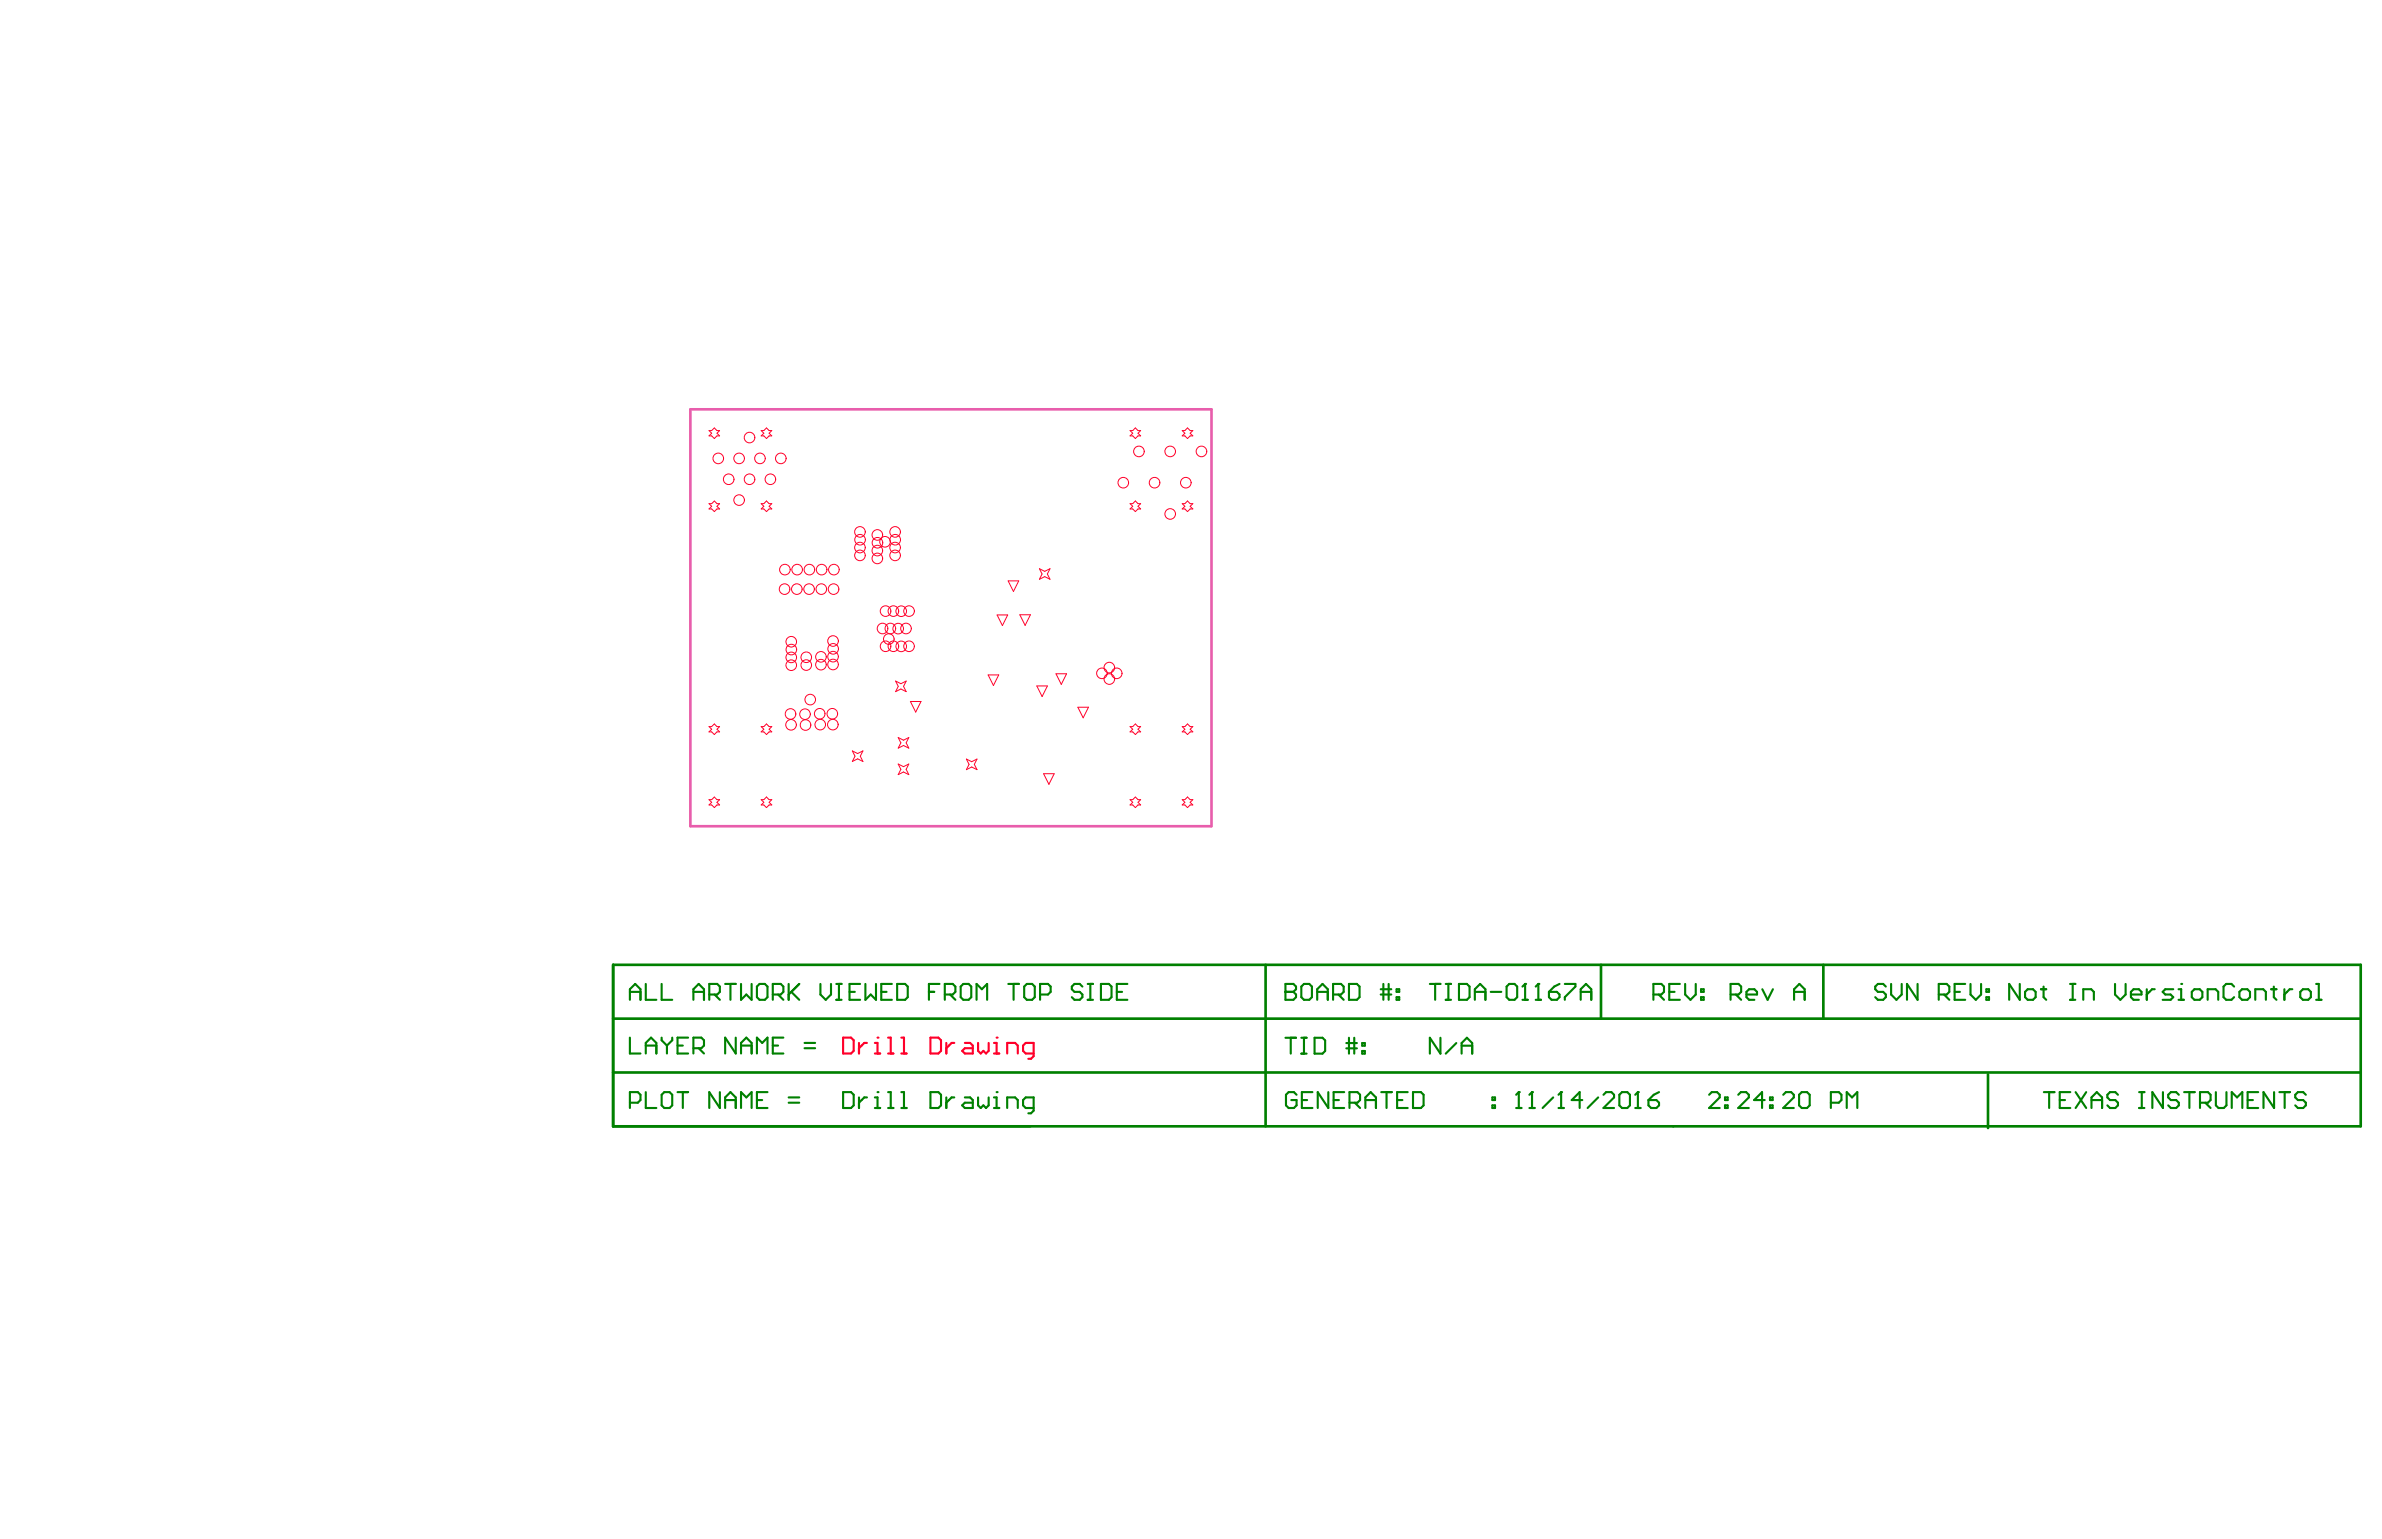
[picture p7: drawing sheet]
<svg xmlns="http://www.w3.org/2000/svg" width="432mm" height="279mm" viewBox="0 0 432 279" stroke-linecap="round" stroke-linejoin="round" font-family="sans-serif">
<path d="M125.1 74.2h94.5v75.6h-94.5z" fill="none" stroke="#e85dac" stroke-width=".48"/>
<path d="M111.1 174.9v29.3h316.8v-29.3h-316.7v29.3M229.4 174.9v29.3M290.2 174.9v9.8M330.5 174.9v9.8M111.1 194.5h316.7M111.1 184.7h316.8M360.4 194.8v9.7" fill="none" stroke="#008000" stroke-width=".48"/>
<g fill="none" stroke="#008000" stroke-width=".38">
<path d="M366.1 178.4v2.9l-1.9-2.9v2.9M367.6 179.4h.9l.5 .4v1l-.5 .5h-.9l-.5-.5v-1zM370 179.4h.9M370.5 178.9v1.9l.4 .5M375.3 178.4h.9M375.7 178.4v2.9M383.4 178.4v1.9l1 1 .9-1v-1.9M389.2 179.4v1.9M390.6 179.4h-.5l-.9 .9M394 179.4h-1.5l-.5 .4 .5 .5h1l.5 .5-.5 .5h-1.5M394.9 179.4h.5v1.9M375.3 181.3h.9"/>
<path d="M377.6 181.3v-1.9h1.5l.5 .4v1.5M386.3 180.3h1.9v-.5l-.5-.4h-.9l-.5 .4v1l.5 .5h.9M394.9 181.3h1"/>
</g>
<circle cx="395.4" cy="178.4" r=".19" fill="#008000"/>
<g fill="none" stroke="#008000" stroke-width=".38">
<path d="M233 178.4v2.9h1.5l.4-.5v-.5l-.4-.5h-1.5M397.8 179.4h1l.4 .4v1l-.4 .5h-1l-.5-.5v-1zM405 178.9l-.5-.5h-.9l-.5 .5v1.9l.5 .5h.9l.5-.5M406.4 179.4h1l.5 .4v1l-.5 .5h-1l-.4-.5v-1zM411.7 179.4h1M412.2 178.9v1.9l.5 .5M414.1 179.4v1.9M415.5 179.4h-.4l-1 .9M417.5 179.4h.9l.5 .4v1l-.5 .5h-.9l-.5-.5v-1zM419.9 178.4h.4v2.9M114.2 199.9h1.4l.5-.4v-1l-.5-.5h-1.4v2.9M117.1 198v2.9h1.9"/>
<path d="M119.9 198.5l.5-.5h1l.5 .5v1.9l-.5 .5h-1l-.5-.5zM122.8 198h1.9M123.8 198v2.9M130.5 198v2.9l-1.9-2.9v2.9M131.5 199.5h1.9M137.2 199.5h1M139.1 198h-1.9v2.9h1.9M143 199.9h1.9M143 199h1.9M235 198.5l-.4-.5h-1l-.5 .5v1.9l.5 .5h1l.4-.5v-.9h-.9M236 199.5h1M237.9 198h-1.9v2.9h1.9"/>
<path d="M240.8 198v2.9l-1.9-2.9v2.9M241.8 199.5h.9M243.7 198h-1.9v2.9h1.9M244.6 199.9h1.5l.4-.4v-1l-.4-.5h-1.5v2.9M245.6 199.9l.9 1M247.5 199.5h1.9M250.4 198h1.9M251.3 198v2.9M253.3 199.5h.9M255.2 198h-1.9v2.9h1.9M256.1 198h1.5l.5 .5v1.9l-.5 .5h-1.5zM270.5 199h.5v.5h-.5z"/>
<path d="M400.2 181.3v-1.9h1.4l.5 .4v1.5M408.8 181.3v-1.9h1.5l.4 .4v1.5M419.9 181.3h.9M131.5 200.9v-1.9l.9-1 1 1v1.9M134.3 200.9v-2.9l1 1 1-1v2.9M247.5 200.9v-1.9l1-1 .9 1v1.9M270.5 200.4h.5v.5h-.5z"/>
</g>
<circle cx="233" cy="179.8" r=".19" fill="#008000"/>
<g fill="none" stroke="#008000" stroke-width=".38">
<path d="M233 178.4h1.5l.4 .5v.5l-.4 .4h-1.5M235.9 178.9l.5-.5h.9l.5 .5v1.9l-.5 .5h-.9l-.5-.5zM238.8 179.8h1.9M244.5 178.4h1.5l.5 .5v1.9l-.5 .5h-1.5zM250.3 179.4h1.9M250.8 178.4v2.9M251.7 178.4v2.9M253.2 179.4h.4v.4h-.4zM302.6 179.8h1M304.5 178.4h-1.9v2.9h1.9M305.5 178.4v1.9l.9 1 1-1v-1.9M308.4 179.4h.4v.4h-.4z"/>
<path d="M319.5 179.4l.9 1.9 1-1.9M325.2 179.8h1.9M114.2 188.1v2.9h1.9M117.1 191v-1.9l.9-1 1 1v1.9M117.1 189.6h1.9M119.9 188.1v.5l1 1M120.9 189.6v1.4M121.9 188.1v.5l-1 1M122.8 189.6h1M124.7 188.1h-1.9v2.9h1.9M125.7 190.1h1.4l.5-.5v-1l-.5-.5h-1.4v2.9M126.7 190.1l.9 .9"/>
<path d="M133.4 188.1v2.9l-1.9-2.9v2.9M134.3 189.6h2M134.3 191v-1.9l1-1 1 1v1.9M137.2 191v-2.9l1 1 .9-1v2.9M140.1 189.6h.9M142 188.1h-1.9v2.9h1.9M145.8 190.1h2M145.8 189.1h2M152.8 198h1.5l.5 .5v1.9l-.5 .5h-1.5zM155.7 199v1.9M157.2 199h-.5l-1 .9M158.6 199h.5v1.9"/>
<path d="M233 188.2h1.9M234 188.2v2.8M235.9 188.2h1M235.9 191h1M236.4 188.2v2.8M238.3 188.2h1.4l.5 .4v2l-.5 .4h-1.4zM238.8 181.3v-1.9l.9-1 1 1v1.9M241.7 180.3h1.4l.5-.5v-.9l-.5-.5h-1.4v2.9M242.6 180.3l1 1M244.1 190.1h1.9M244.1 189.1h1.9M244.5 188.2v2.8"/>
<path d="M245.5 188.2v2.8M246.9 189.1h.5v.5h-.5zM246.9 190.6h.5v.4h-.5zM250.3 180.3h1.9M253.2 180.8h.4v.5h-.4zM261.1 188.2v2.8l-1.9-2.8v2.8M264 189.1l-1.9 1.9M265 189.6h1.9M265 191v-1.9l.9-.9 1 .9v1.9M299.7 180.3h1.5l.4-.5v-.9l-.4-.5h-1.5v2.9M300.7 180.3l.9 1M308.4 180.8h.4v.5h-.4z"/>
<path d="M309.8 198.5l.5-.5h1l.4 .5v.5l-1.9 1.9h1.9M312.7 199h.5v.5h-.5zM313.7 180.3h1.4l.5-.5v-.9l-.5-.5h-1.4v2.9M314.7 180.3l.9 1M315.1 198.5l.5-.5h.9l.5 .5v.5l-1.9 1.9h1.9M316.6 180.3h1.9v-.5l-.5-.4h-.9l-.5 .4v1l.5 .5h.9M319.9 199.5h-1.9l1.4-1.5v2.9M320.9 199h.4v.5h-.4zM323.3 198.5l.4-.5h1l.5 .5v.5l-1.9 1.9h1.9M325.2 181.3v-1.9l1-1 .9 1v1.9M326.1 198.5l.5-.5h1l.5 .5v1.9l-.5 .5h-1l-.5-.5zM331.9 199.9h1.4l.5-.4v-1l-.5-.5h-1.4v2.9"/>
<path d="M158.6 200.9h1M312.7 200.4h.5v.5h-.5zM320.9 200.4h.4v.5h-.4zM334.8 200.9v-2.9l.9 1 1-1v2.9"/>
</g>
<circle cx="159.1" cy="198" r=".19" fill="#008000"/>
<path d="M161 198h.5v2.9M163.4 198h.5v2.9M168.7 198h1.4l.5 .5v1.9l-.5 .5h-1.4zM171.5 199v1.9M173 199h-.5l-1 .9M174.9 199h1l.4 .5v1.4h-1.4l-.5-.5 .5-.5h1.4M177.3 199v1.4l.5 .5 .5-.5 .4 .5 .5-.5v-1.4M180.2 199h.5v1.9M161 200.9h1M163.4 200.9h.9M180.2 200.9h.9" fill="none" stroke="#008000" stroke-width=".38"/>
<circle cx="180.7" cy="198" r=".19" fill="#008000"/>
<path d="M275.3 198v2.9M182.6 200.9v-1.9h1.4l.5 .5v1.4M187.4 200.9h-1.5l-.4-.5v-.9l.4-.5h1.5v2.4l-.5 .5h-.5M274.8 200.9h1" fill="none" stroke="#008000" stroke-width=".38"/>
<circle cx="275.3" cy="198" r=".19" fill="#008000"/>
<path d="M275.3 198l-.5 .5M277.7 198v2.9M277.2 200.9h1" fill="none" stroke="#008000" stroke-width=".38"/>
<circle cx="277.7" cy="198" r=".19" fill="#008000"/>
<path d="M277.7 198l-.5 .5M281.6 199l-2 1.9M283 198v2.9M282.5 200.9h1" fill="none" stroke="#008000" stroke-width=".38"/>
<circle cx="283" cy="198" r=".19" fill="#008000"/>
<path d="M283 198l-.5 .5M286.8 199.5h-1.9l1.5-1.5v2.9M289.7 199l-1.9 1.9M290.7 198.5l.5-.5h.9l.5 .5v.5l-1.9 1.9h1.9M293.6 198.5l.4-.5h1l.5 .5v1.9l-.5 .5h-1l-.4-.5zM296.9 198v2.9M296.4 200.9h1" fill="none" stroke="#008000" stroke-width=".38"/>
<circle cx="296.9" cy="198" r=".19" fill="#008000"/>
<g fill="none" stroke="#008000" stroke-width=".38">
<path d="M259.2 178.4h1.9M260.2 178.4v2.9M262.1 178.4h.9M262.6 178.4v2.9M264.5 178.4h1.4l.5 .5v1.9l-.5 .5h-1.4zM267.4 179.8h1.9M270.2 179.8h2M273.6 178.4h.9l.5 .5v1.9l-.5 .5h-.9l-.5-.5v-1.9zM276.5 178.4v2.9M341.9 178.9l-.5-.5h-1l-.5 .5v.5l.5 .4h1l.5 .5v.5l-.5 .5h-1l-.5-.5M342.8 178.4v1.9l1 1 .9-1v-1.9M347.6 178.4v2.9l-1.9-2.9v2.9"/>
<path d="M354.3 179.8h1M356.2 178.4h-1.9v2.9h1.9M357.2 178.4v1.9l1 1 .9-1v-1.9M360.1 179.4h.5v.4h-.5zM262.1 181.3h.9M267.4 181.3v-1.9l.9-1 1 1v1.9M276 181.3h.9M296.9 198l-.5 .5M298.8 199.5h1.5l.4 .4v.5l-.4 .5h-1l-.5-.5zM300.7 198l-.9 .5-1 1M351.4 180.3h1.5l.5-.5v-.9l-.5-.5h-1.5v2.9M352.4 180.3l1 1"/>
<path d="M360.1 180.8h.5v.5h-.5z"/>
</g>
<circle cx="276.5" cy="178.4" r=".19" fill="#008000"/>
<path d="M276.5 178.4l-.5 .5M278.9 178.4v2.9M278.4 181.3h.9" fill="none" stroke="#008000" stroke-width=".38"/>
<circle cx="278.9" cy="178.4" r=".19" fill="#008000"/>
<g fill="none" stroke="#008000" stroke-width=".38">
<path d="M114.2 179.8h1.9M117.1 178.4v2.9h1.9M119.9 178.4v2.9h2M125.7 179.8h1.9M131.5 178.4h1.9M132.4 178.4v2.9M134.3 178.4v2.9l1-1 1 1v-2.9M137.2 178.9l.5-.5h.9l.5 .5v1.9l-.5 .5h-.9l-.5-.5zM143 178.4v2.9M143.4 179.8l1.5 1.5M144.9 178.4l-1.9 1.9M148.7 178.4v1.9l1 1 .9-1v-1.9"/>
<path d="M151.6 178.4h1M152.1 178.4v2.9M154 179.8h1M155.9 178.4h-1.9v2.9h1.9M156.9 178.4v2.9l.9-1 1 1v-2.9M159.8 179.8h.9M161.7 178.4h-1.9v2.9h1.9M162.6 178.4h1.5l.5 .5v1.9l-.5 .5h-1.5zM168.4 179.8h1M170.3 178.4h-1.9v2.9M174.6 178.4h1l.5 .5v1.9l-.5 .5h-1l-.5-.5v-1.9zM182.8 178.4h1.9"/>
<path d="M183.7 178.4v2.9M186.1 178.4h1l.5 .5v1.9l-.5 .5h-1l-.4-.5v-1.9zM196.2 178.9l-.5-.5h-.9l-.5 .5v.5l.5 .4h.9l.5 .5v.5l-.5 .5h-.9l-.5-.5M197.2 178.4h.9M197.7 178.4v2.9M199.6 178.4h1.4l.5 .5v1.9l-.5 .5h-1.4zM202.4 179.8h1M204.4 178.4h-2v2.9h2M278.9 178.4l-.5 .5M280.8 179.8h1.4l.5 .5v.5l-.5 .5h-.9l-.5-.5zM282.7 178.4l-1 .5-.9 .9M283.7 178.4h1.9v.5l-1.9 1.9v.5"/>
<path d="M286.5 179.8h2M114.2 181.3v-1.9l.9-1 1 1v1.9M125.7 181.3v-1.9l1-1 .9 1v1.9M128.6 180.3h1.4l.5-.5v-.9l-.5-.5h-1.4v2.9M129.5 180.3l1 1M140.1 180.3h1.4l.5-.5v-.9l-.5-.5h-1.4v2.9M141 180.3l1 1M151.6 181.3h1M171.3 180.3h1.4l.5-.5v-.9l-.5-.5h-1.4v2.9M172.2 180.3l1 1M177 181.3v-2.9l1 1 .9-1v2.9M188.5 180.3h1.5l.5-.5v-.9l-.5-.5h-1.5v2.9"/>
<path d="M197.2 181.3h.9M286.5 181.3v-1.9l1-1 1 1v1.9M370.5 198h1.9M371.5 198v2.9M373.4 199.5h.9M375.3 198h-1.9v2.9h1.9M376.3 198l1.9 2.9M378.2 198l-1.9 2.9M379.1 199.5h2M383.9 198.5l-.4-.5h-1l-.5 .5v.5l.5 .5h1l.4 .4v.5l-.4 .5h-1l-.5-.5M387.8 198h.9M388.3 198v2.9"/>
<path d="M392.1 198v2.9l-1.9-2.9v2.9M395 198.5l-.5-.5h-1l-.5 .5v.5l.5 .5h1l.5 .4v.5l-.5 .5h-1l-.5-.5M395.9 198h1.9M396.9 198v2.9M398.8 199.9h1.4l.5-.4v-1l-.5-.5h-1.4v2.9M399.8 199.9l.9 1M401.7 198v2.4l.5 .5h.9l.5-.5v-2.4M407.4 199.5h1M409.4 198h-2v2.9h2M412.2 198v2.9l-1.9-2.9v2.9M413.2 198h1.9M414.2 198v2.9"/>
<path d="M418 198.5l-.5-.5h-.9l-.5 .5v.5l.5 .5h.9l.5 .4v.5l-.5 .5h-.9l-.5-.5M379.1 200.9v-1.9l1-1 1 1v1.9M387.8 200.9h.9M404.6 200.9v-2.9l.9 1 1-1v2.9"/>
</g>
<path d="M152.8 188.1h1.5l.5 .5v1.9l-.5 .5h-1.5zM155.7 189.1v1.9M157.2 189.1h-.5l-1 1M158.6 191h1M158.6 189.1h.5v1.9" fill="none" stroke="#ff002a" stroke-width=".38"/>
<circle cx="159.1" cy="188.1" r=".19" fill="#ff002a"/>
<path d="M161 191h1M161 188.1h.5v2.9M163.4 191h.9M163.4 188.1h.5v2.9M168.7 188.1h1.4l.5 .5v1.9l-.5 .5h-1.4zM171.5 189.1v1.9M173 189.1h-.5l-1 1M174.9 189.1h1l.4 .5v1.4h-1.4l-.5-.5 .5-.4h1.4M177.3 189.1v1.4l.5 .5 .5-.5 .4 .5 .5-.5v-1.4M180.2 191h.9M180.2 189.1h.5v1.9" fill="none" stroke="#ff002a" stroke-width=".38"/>
<circle cx="180.7" cy="188.1" r=".19" fill="#ff002a"/>
<path d="M182.6 191v-1.9h1.4l.5 .5v1.4M187.4 191h-1.5l-.4-.5v-.9l.4-.5h1.5v2.4l-.5 .5h-.5" fill="none" stroke="#ff002a" stroke-width=".38"/>
<g fill="none" stroke="#ff002a" stroke-width=".18">
<path d="M128.5 78.1h.5l.5-.5 .5 .5h.5l-.5 .5 .5 .4h-.5l-.5 .5-.5-.5h-.5l.5-.4zM138 78.1h.5l.4-.5 .5 .5h.5l-.5 .5 .5 .4h-.5l-.5 .5-.4-.5h-.5l.5-.4zM204.9 78.1h.4l.5-.5 .5 .5h.5l-.5 .5 .5 .4h-.5l-.5 .5-.5-.5h-.4l.4-.4zM214.3 78.1h.5l.5-.5 .4 .5h.5l-.5 .5 .5 .4h-.5l-.4 .5-.5-.5h-.5l.5-.4zM128.5 91.3h.5l.5-.5 .5 .5h.5l-.5 .5 .5 .5h-.5l-.5 .5-.5-.5h-.5l.5-.5zM138 91.3h.5l.4-.5 .5 .5h.5l-.5 .5 .5 .5h-.5l-.5 .5-.4-.5h-.5l.5-.5zM204.9 91.3h.4l.5-.5 .5 .5h.5l-.5 .5 .5 .5h-.5l-.5 .5-.5-.5h-.4l.4-.5zM214.3 91.3h.5l.5-.5 .4 .5h.5l-.5 .5 .5 .5h-.5l-.4 .5-.5-.5h-.5l.5-.5zM180.8 111.5h1.9l-1 1.9zM182.8 105.3h1.9l-1 1.9zM184.9 111.5h1.9l-1 1.9zM188.4 103.1l1 .5 .9-.5-.4 1 .4 .9-.9-.4-1 .4 .5-.9z"/>
<path d="M128.5 131.7h.5l.5-.4 .5 .4h.5l-.5 .5 .5 .5h-.5l-.5 .5-.5-.5h-.5l.5-.5zM138 131.7h.5l.4-.4 .5 .4h.5l-.5 .5 .5 .5h-.5l-.5 .5-.4-.5h-.5l.5-.5zM154.5 136.2l1 .4 .9-.4-.4 .9 .4 1-.9-.5-1 .5 .5-1zM162.4 123.5l.9 .5 1-.5-.5 .9 .5 1-1-.5-.9 .5 .4-1zM162.8 138.5l1 .5 .9-.5-.4 1 .4 1-.9-.5-1 .5 .5-1zM162.8 133.7l1 .5 .9-.5-.4 1 .4 1-.9-.5-1 .5 .5-1zM165 127.2h2l-1 1.9zM175.2 137.6l.9 .5 1-.5-.5 1 .5 1-1-.5-.9 .5 .5-1zM179.1 122.4h1.9l-.9 1.9zM188 124.4h1.9l-1 1.9zM191.4 122.2h1.9l-.9 1.9zM195.4 128.2h1.9l-.9 2z"/>
<path d="M204.9 131.7h.4l.5-.4 .5 .4h.5l-.5 .5 .5 .5h-.5l-.5 .5-.5-.5h-.4l.4-.5zM214.3 131.7h.5l.5-.4 .4 .4h.5l-.5 .5 .5 .5h-.5l-.4 .5-.5-.5h-.5l.5-.5zM128.5 145h.5l.5-.5 .5 .5h.5l-.5 .5 .5 .5h-.5l-.5 .4-.5-.4h-.5l.5-.5zM138 145h.5l.4-.5 .5 .5h.5l-.5 .5 .5 .5h-.5l-.5 .4-.4-.4h-.5l.5-.5zM189.2 140.3h1.9l-1 1.9zM204.9 145h.4l.5-.5 .5 .5h.5l-.5 .5 .5 .5h-.5l-.5 .4-.5-.4h-.4l.4-.5zM214.3 145h.5l.5-.5 .4 .5h.5l-.5 .5 .5 .5h-.5l-.4 .4-.5-.4h-.5l.5-.5z"/>
<circle cx="135.9" cy="79.3" r=".96"/>
<circle cx="130.2" cy="83.1" r=".96"/>
<circle cx="132.1" cy="86.9" r=".96"/>
<circle cx="134" cy="83.1" r=".96"/>
<circle cx="134" cy="90.7" r=".96"/>
<circle cx="135.9" cy="86.9" r=".96"/>
<circle cx="137.8" cy="83.1" r=".96"/>
<circle cx="139.7" cy="86.9" r=".96"/>
<circle cx="141.5" cy="83.1" r=".96"/>
<circle cx="155.9" cy="99.3" r=".96"/>
<circle cx="155.9" cy="96.4" r=".96"/>
<circle cx="155.9" cy="97.9" r=".96"/>
<circle cx="159" cy="99.8" r=".96"/>
<circle cx="159" cy="97" r=".96"/>
<circle cx="159.1" cy="98.4" r=".96"/>
<circle cx="160.4" cy="98.2" r=".96"/>
<circle cx="162.3" cy="99.3" r=".96"/>
<circle cx="162.3" cy="96.4" r=".96"/>
<circle cx="162.3" cy="97.9" r=".96"/>
<circle cx="203.6" cy="87.5" r=".96"/>
<circle cx="206.5" cy="81.9" r=".96"/>
<circle cx="209.3" cy="87.5" r=".96"/>
<circle cx="212.1" cy="93.2" r=".96"/>
<circle cx="212.1" cy="81.9" r=".96"/>
<circle cx="215" cy="87.5" r=".96"/>
<circle cx="217.8" cy="81.9" r=".96"/>
<circle cx="142.2" cy="106.8" r=".96"/>
<circle cx="142.3" cy="103.3" r=".96"/>
<circle cx="143.4" cy="116.4" r=".96"/>
<circle cx="143.4" cy="119.2" r=".96"/>
<circle cx="143.5" cy="117.8" r=".96"/>
<circle cx="144.4" cy="106.8" r=".96"/>
<circle cx="144.5" cy="103.3" r=".96"/>
<circle cx="146.2" cy="119.2" r=".96"/>
<circle cx="146.7" cy="106.8" r=".96"/>
<circle cx="146.7" cy="103.3" r=".96"/>
<circle cx="148.8" cy="119.1" r=".96"/>
<circle cx="148.9" cy="106.8" r=".96"/>
<circle cx="148.9" cy="103.3" r=".96"/>
<circle cx="151" cy="119.1" r=".96"/>
<circle cx="151" cy="116.2" r=".96"/>
<circle cx="151" cy="117.6" r=".96"/>
<circle cx="151.1" cy="106.8" r=".96"/>
<circle cx="151.2" cy="103.3" r=".96"/>
<circle cx="155.9" cy="100.7" r=".96"/>
<circle cx="159" cy="101.3" r=".96"/>
<circle cx="160" cy="114" r=".96"/>
<circle cx="160.5" cy="110.8" r=".96"/>
<circle cx="160.5" cy="117.2" r=".96"/>
<circle cx="161.1" cy="115.9" r=".96"/>
<circle cx="161.4" cy="114" r=".96"/>
<circle cx="162" cy="110.8" r=".96"/>
<circle cx="162" cy="117.2" r=".96"/>
<circle cx="162.3" cy="100.7" r=".96"/>
<circle cx="162.8" cy="114" r=".96"/>
<circle cx="163.4" cy="110.8" r=".96"/>
<circle cx="163.4" cy="117.2" r=".96"/>
<circle cx="164.2" cy="114" r=".96"/>
<circle cx="164.8" cy="110.8" r=".96"/>
<circle cx="164.8" cy="117.2" r=".96"/>
<circle cx="143.3" cy="129.5" r=".96"/>
<circle cx="143.4" cy="131.4" r=".96"/>
<circle cx="143.4" cy="120.6" r=".96"/>
<circle cx="145.9" cy="129.5" r=".96"/>
<circle cx="146" cy="131.5" r=".96"/>
<circle cx="146.2" cy="120.6" r=".96"/>
<circle cx="146.9" cy="126.8" r=".96"/>
<circle cx="148.6" cy="129.4" r=".96"/>
<circle cx="148.7" cy="131.4" r=".96"/>
<circle cx="148.8" cy="120.5" r=".96"/>
<circle cx="150.9" cy="129.4" r=".96"/>
<circle cx="151" cy="131.4" r=".96"/>
<circle cx="151" cy="120.5" r=".96"/>
<circle cx="199.8" cy="122.1" r=".96"/>
<circle cx="201.1" cy="121" r=".96"/>
<circle cx="201.1" cy="123.1" r=".96"/>
<circle cx="202.4" cy="122.1" r=".96"/>
</g>
</svg>
